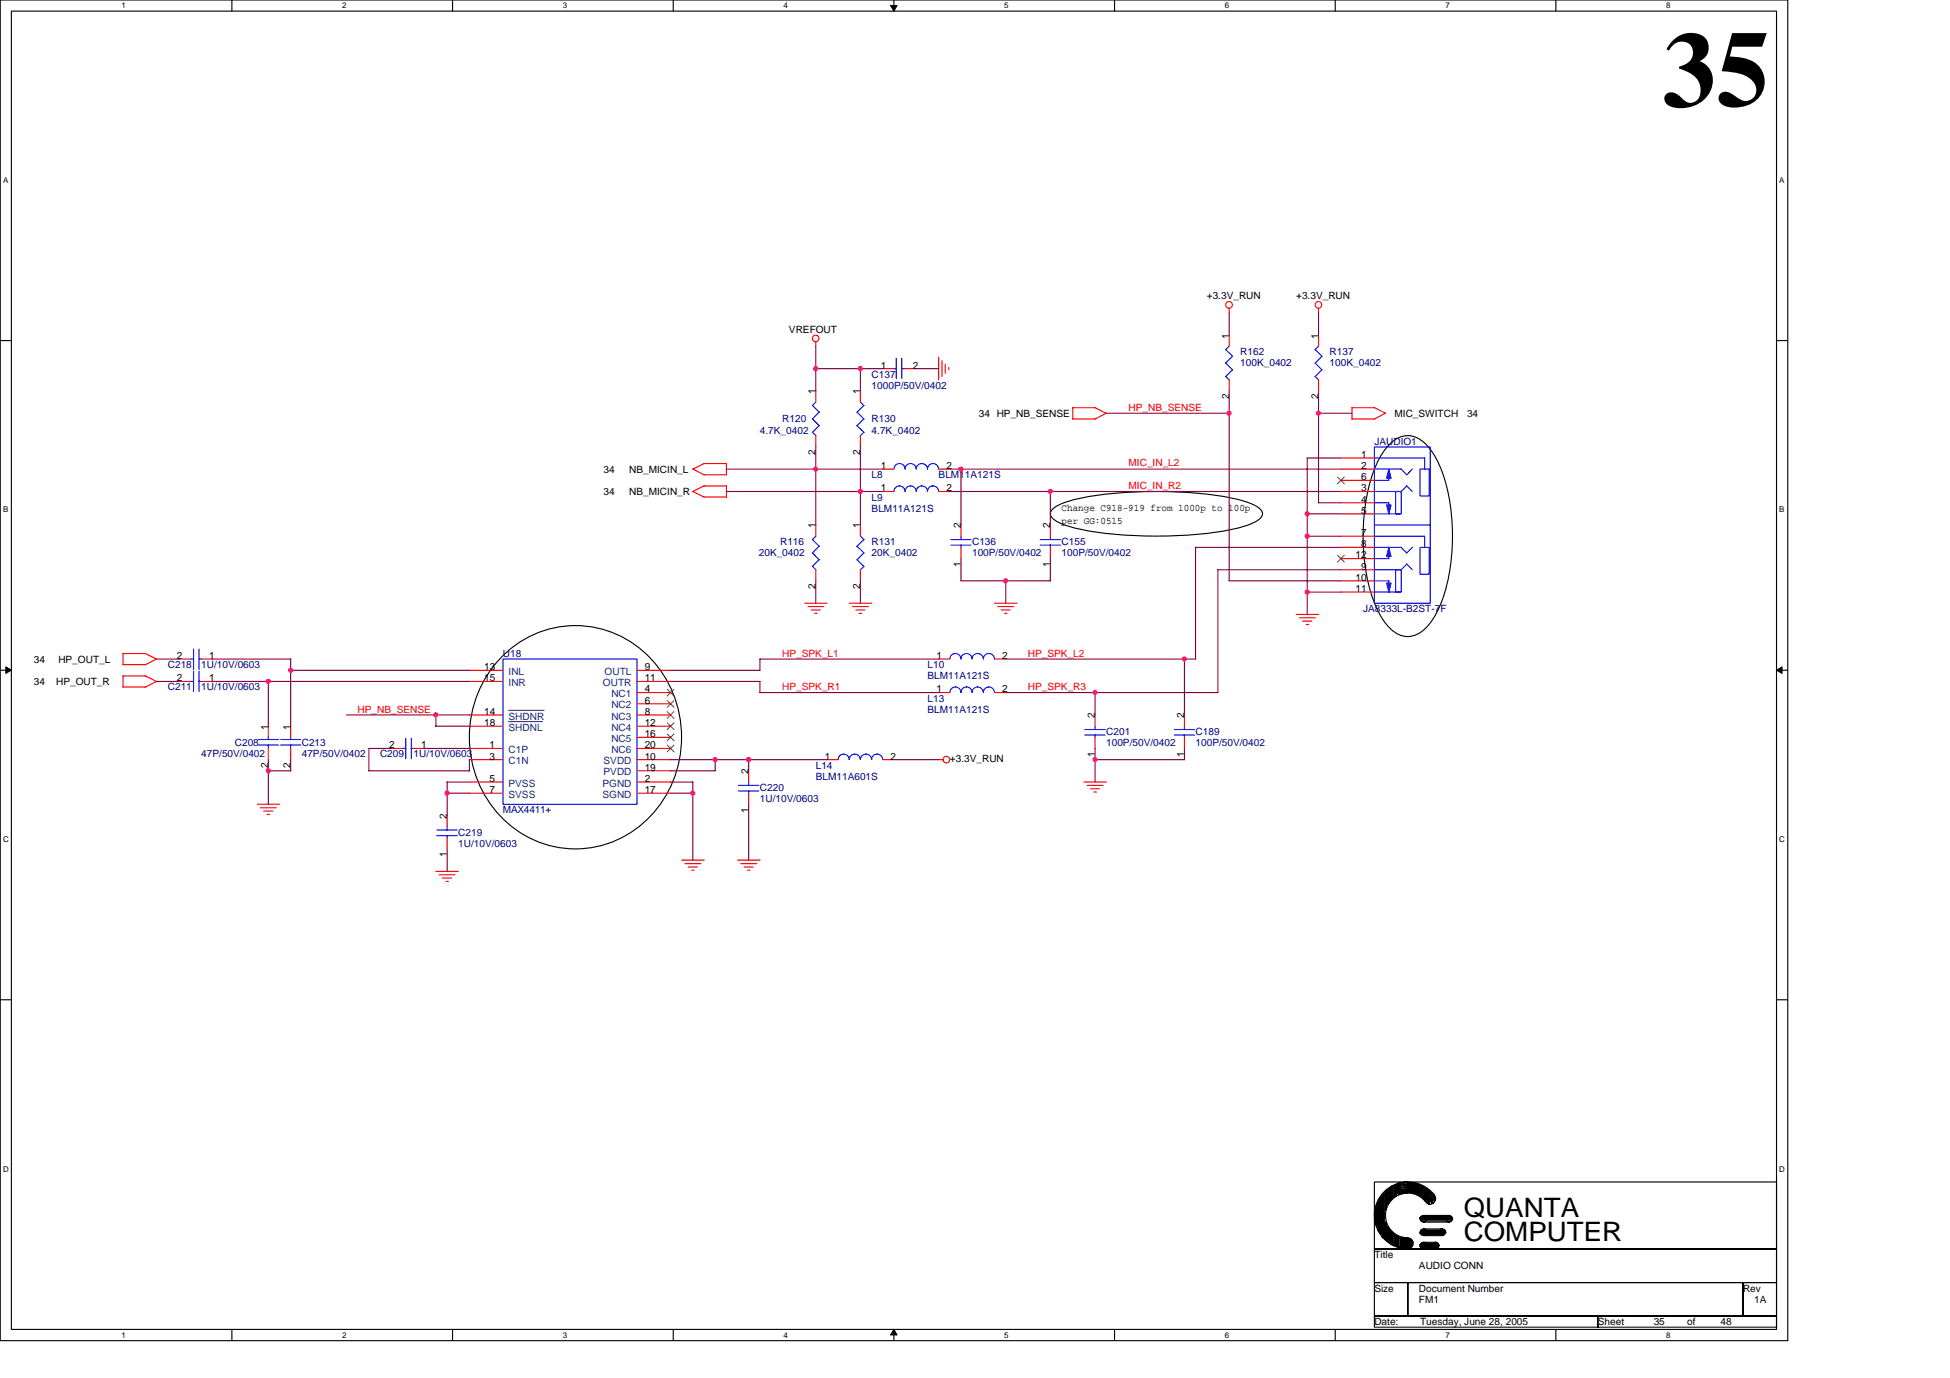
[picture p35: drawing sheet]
<svg xmlns="http://www.w3.org/2000/svg" width="297mm" height="210mm" viewBox="0 0 297 210" stroke-linecap="round" stroke-linejoin="round" font-family="sans-serif">
<defs><g id="words">
<text font-size="16.3" x="253.3" y="16.3">35</text>
<g font-size="4.1">
<text x="223" y="185.4">QUANTA</text>
<text x="223" y="189">COMPUTER</text>
</g>
<g font-size="1.5">
<text x="183.8" y="45.6">+3.3V_RUN</text>
<text x="197.4" y="45.6">+3.3V_RUN</text>
<text x="120.2" y="50.7">VREFOUT</text>
<text x="187.2" y="51.6" transform="rotate(-90 187.2 51.6)">1</text>
<text x="200.8" y="51.6" transform="rotate(-90 200.8 51.6)">1</text>
<text x="134.2" y="56.1">1</text>
<text x="139.1" y="56.1">2</text>
<text x="124.2" y="60.1" transform="rotate(-90 124.2 60.1)">1</text>
<text x="131" y="60.1" transform="rotate(-90 131 60.1)">1</text>
<text x="149.1" y="63.5">34 HP_NB_SENSE</text>
<text x="187.2" y="60.8" transform="rotate(-90 187.2 60.8)">2</text>
<text x="200.8" y="60.8" transform="rotate(-90 200.8 60.8)">2</text>
<text x="212.4" y="63.5">MIC_SWITCH</text>
<text x="223.5" y="63.5">34</text>
<text x="91.9" y="72">34</text>
<text x="95.8" y="72">NB_MICIN_L</text>
<text x="124.2" y="69.3" transform="rotate(-90 124.2 69.3)">2</text>
<text x="131" y="69.3" transform="rotate(-90 131 69.3)">2</text>
<text x="134.2" y="71.4">1</text>
<text x="144.2" y="71.4">2</text>
<text x="207.3" y="69.7">1</text>
<text x="207.3" y="71.4">2</text>
<text x="91.9" y="75.4">34</text>
<text x="95.8" y="75.4">NB_MICIN_R</text>
<text x="134.2" y="74.8">1</text>
<text x="144.2" y="74.8">2</text>
<text x="161.7" y="77.8">Change C918-919 from 1000p to 100p</text>
<text x="207.3" y="76.6">4</text>
<text x="207.3" y="74.8">3</text>
<text x="207.3" y="73.2">6</text>
<text x="124.2" y="80.5" transform="rotate(-90 124.2 80.5)">1</text>
<text x="131" y="80.5" transform="rotate(-90 131 80.5)">1</text>
<text x="146.4" y="80.5" transform="rotate(-90 146.4 80.5)">2</text>
<text x="160" y="80.5" transform="rotate(-90 160 80.5)">2</text>
<text x="161.7" y="79.9">per GG:0515</text>
<text x="207.3" y="78.3">5</text>
<text x="207.3" y="81.7">7</text>
<text x="207.3" y="83.4">8</text>
<text x="124.2" y="89.7" transform="rotate(-90 124.2 89.7)">2</text>
<text x="131" y="89.7" transform="rotate(-90 131 89.7)">2</text>
<text x="146.4" y="86.3" transform="rotate(-90 146.4 86.3)">1</text>
<text x="160" y="86.3" transform="rotate(-90 160 86.3)">1</text>
<text x="206.5" y="85.1">12</text>
<text x="206.5" y="88.5">10</text>
<text x="207.3" y="86.8">9</text>
<text x="206.5" y="90.2">11</text>
<text x="5.1" y="100.9">34</text>
<text x="8.9" y="100.9">HP_OUT_L</text>
<text x="26.9" y="100.4">2</text>
<text x="31.9" y="100.4">1</text>
<text x="142.7" y="100.4">1</text>
<text x="152.7" y="100.4">2</text>
<text x="5.1" y="104.3">34</text>
<text x="8.5" y="104.3">HP_OUT_R</text>
<text x="26.9" y="103.8">2</text>
<text x="31.9" y="103.8">1</text>
<text x="73.7" y="103.8">15</text>
<text x="73.7" y="102.1">13</text>
<text x="98.2" y="107.2">6</text>
<text x="98.2" y="103.8">11</text>
<text x="98.2" y="102.1">9</text>
<text x="98.2" y="105.5">4</text>
<text x="142.7" y="105.5">1</text>
<text x="152.7" y="105.5">2</text>
<text x="40.8" y="111.1" transform="rotate(-90 40.8 111.1)">1</text>
<text x="44.3" y="111.1" transform="rotate(-90 44.3 111.1)">1</text>
<text x="59.3" y="114">2</text>
<text x="64.2" y="114">1</text>
<text x="73.7" y="110.6">18</text>
<text x="73.7" y="108.9">14</text>
<text x="74.6" y="114">1</text>
<text x="98.2" y="110.6">12</text>
<text x="98.2" y="108.9">8</text>
<text x="98.2" y="112.3">16</text>
<text x="98.2" y="114">20</text>
<text x="166.8" y="109.4" transform="rotate(-90 166.8 109.4)">2</text>
<text x="180.4" y="109.4" transform="rotate(-90 180.4 109.4)">2</text>
<text x="40.8" y="117" transform="rotate(-90 40.8 117)">2</text>
<text x="44.3" y="117" transform="rotate(-90 44.3 117)">2</text>
<text x="74.6" y="119.1">5</text>
<text x="74.6" y="115.7">3</text>
<text x="98.2" y="119.1">2</text>
<text x="98.2" y="115.7">10</text>
<text x="98.2" y="117.4">19</text>
<text x="114" y="117.9" transform="rotate(-90 114 117.9)">2</text>
<text x="125.6" y="115.7">1</text>
<text x="135.7" y="115.7">2</text>
<text x="144.7" y="116.1">+3.3V_RUN</text>
<text x="166.8" y="115.3" transform="rotate(-90 166.8 115.3)">1</text>
<text x="180.4" y="115.3" transform="rotate(-90 180.4 115.3)">1</text>
<text x="68.1" y="124.7" transform="rotate(-90 68.1 124.7)">2</text>
<text x="74.6" y="120.8">7</text>
<text x="98.2" y="120.8">17</text>
<text x="114" y="123.8" transform="rotate(-90 114 123.8)">1</text>
<text x="68.1" y="130.6" transform="rotate(-90 68.1 130.6)">1</text>
<text x="209.4" y="191.6">Title</text>
<text x="209.4" y="196.7">Size</text>
<text x="216.2" y="196.7">Document Number</text>
<text x="216.2" y="193.3">AUDIO CONN</text>
<text x="265.5" y="196.7">Rev</text>
<text x="209.4" y="201.8">Date:</text>
<text x="216.2" y="198.4">FM1</text>
<text x="216.3" y="201.8">Tuesday, June 28, 2005</text>
<text x="243.4" y="201.8">Sheet</text>
<text x="251.9" y="201.8">35</text>
<text x="257" y="201.8">of</text>
<text x="262.1" y="201.8">48</text>
<text x="267.2" y="198.4">1A</text>
</g>
<g font-size="1.5" fill="#000080">
<text x="132.8" y="57.5">C137</text>
<text x="132.8" y="59.2">1000P/50V/0402</text>
<text x="188.9" y="54.1">R162</text>
<text x="188.9" y="55.8">100K_0402</text>
<text x="202.5" y="54.1">R137</text>
<text x="202.5" y="55.8">100K_0402</text>
<text x="119.2" y="64.3">R120</text>
<text x="132.8" y="64.3">R130</text>
<text x="115.8" y="66">4.7K_0402</text>
<text x="132.8" y="66">4.7K_0402</text>
<text x="209.4" y="67.7">JAUDIO1</text>
<text x="132.8" y="72.8">L8</text>
<text x="132.8" y="76.2">L9</text>
<text x="132.8" y="78">BLM11A121S</text>
<text x="143" y="72.8">BLM11A121S</text>
<text x="118.8" y="83.1">R116</text>
<text x="132.8" y="83.1">R131</text>
<text x="148.1" y="83.1">C136</text>
<text x="161.7" y="83.1">C155</text>
<text x="115.6" y="84.8">20K_0402</text>
<text x="132.8" y="84.8">20K_0402</text>
<text x="148.1" y="84.8">100P/50V/0402</text>
<text x="161.7" y="84.8">100P/50V/0402</text>
<text x="207.6" y="93.3">JA8333L-B2ST-7F</text>
<text x="25.6" y="101.8">C218</text>
<text x="30.7" y="101.8">1U/10V/0603</text>
<text x="76.6" y="100.1">U18</text>
<text x="141.3" y="101.8">L10</text>
<text x="25.6" y="105.2">C211</text>
<text x="30.7" y="105.2">1U/10V/0603</text>
<text x="141.3" y="106.9">L13</text>
<text x="141.3" y="103.5">BLM11A121S</text>
<text x="35.8" y="113.7">C208</text>
<text x="46" y="113.7">C213</text>
<text x="141.3" y="108.6">BLM11A121S</text>
<text x="168.5" y="112">C201</text>
<text x="168.5" y="113.7">100P/50V/0402</text>
<text x="182.1" y="112">C189</text>
<text x="182.1" y="113.7">100P/50V/0402</text>
<text x="30.7" y="115.4">47P/50V/0402</text>
<text x="46" y="115.4">47P/50V/0402</text>
<text x="57.9" y="115.4">C209</text>
<text x="63" y="115.4">1U/10V/0603</text>
<text x="124.3" y="117.1">L14</text>
<text x="124.3" y="118.8">BLM11A601S</text>
<text x="76.6" y="123.9">MAX4411+</text>
<text x="115.8" y="120.5">C220</text>
<text x="115.8" y="122.2">1U/10V/0603</text>
<text x="69.8" y="127.3">C219</text>
<text x="69.8" y="129">1U/10V/0603</text>
</g>
<g font-size="1.5" fill="#f00">
<text x="171.9" y="62.6">HP_NB_SENSE</text>
<text x="171.9" y="71">MIC_IN_L2</text>
<text x="171.9" y="74.5">MIC_IN_R2</text>
<text x="119.2" y="100.1">HP_SPK_L1</text>
<text x="156.6" y="100.1">HP_SPK_L2</text>
<text x="119.2" y="105.2">HP_SPK_R1</text>
<text x="156.6" y="105.2">HP_SPK_R3</text>
<text x="54.5" y="108.6">HP_NB_SENSE</text>
</g>
<g font-size="1.5" fill="#004080">
<text x="77.5" y="104.5">INR</text>
<text x="77.5" y="102.8">INL</text>
<text x="91.8" y="104.5">OUTR</text>
<text x="92.1" y="102.8">OUTL</text>
<text x="93.1" y="107.9">NC2</text>
<text x="93.1" y="106.2">NC1</text>
<text x="77.5" y="109.6">SHDNR</text>
<text x="77.5" y="111.3">SHDNL</text>
<text x="93.1" y="111.3">NC4</text>
<text x="93.1" y="109.6">NC3</text>
<text x="93.1" y="113">NC5</text>
<text x="77.5" y="119.8">PVSS</text>
<text x="77.5" y="114.7">C1P</text>
<text x="77.5" y="116.4">C1N</text>
<text x="91.8" y="119.8">PGND</text>
<text x="91.9" y="116.4">SVDD</text>
<text x="91.9" y="118.1">PVDD</text>
<text x="93.1" y="114.7">NC6</text>
<text x="77.5" y="121.5">SVSS</text>
<text x="91.8" y="121.5">SGND</text>
</g>
<g font-size="1.2">
<text x="18.5" y="1.2">1</text>
<text x="52.1" y="1.2">2</text>
<text x="85.7" y="1.2">3</text>
<text x="119.3" y="1.2">4</text>
<text x="152.9" y="1.2">5</text>
<text x="186.6" y="1.2">6</text>
<text x="220.2" y="1.2">7</text>
<text x="253.8" y="1.2">8</text>
<text x=".5" y="27.9">A</text>
<text x="271" y="27.9">A</text>
<text x=".5" y="78">B</text>
<text x="271" y="78">B</text>
<text x=".5" y="128.2">C</text>
<text x="271" y="128.2">C</text>
<text x=".5" y="178.5">D</text>
<text x="271" y="178.5">D</text>
<text x="18.5" y="203.8">1</text>
<text x="52.1" y="203.8">2</text>
<text x="85.7" y="203.8">3</text>
<text x="119.3" y="203.8">4</text>
<text x="152.9" y="203.8">5</text>
<text x="186.6" y="203.8">6</text>
<text x="220.2" y="203.8">7</text>
<text x="253.8" y="203.8">8</text>
</g>
</g></defs>
<path d="M0 0h272.3v204.2h-272.3zM1.7 1.7h268.9v200.8h-268.9z" fill="none" stroke="#000" stroke-width=".17"/>
<g fill="#fff">
<path d="M18.5 .2h.7v1.3h-.7z"/>
<path d="M18.5 202.7h.7v1.3h-.7z"/>
</g>
<path d="M35.3 0v1.7M35.3 202.5v1.7" fill="none" stroke="#000" stroke-width=".17"/>
<g fill="#fff">
<path d="M52.1 .2h.7v1.3h-.7z"/>
<path d="M52.1 202.7h.7v1.3h-.7z"/>
</g>
<path d="M68.9 0v1.7M68.9 202.5v1.7" fill="none" stroke="#000" stroke-width=".17"/>
<g fill="#fff">
<path d="M85.7 .2h.7v1.3h-.7z"/>
<path d="M85.7 202.7h.7v1.3h-.7z"/>
</g>
<path d="M102.5 0v1.7M102.5 202.5v1.7" fill="none" stroke="#000" stroke-width=".17"/>
<g fill="#fff">
<path d="M119.3 .2h.7v1.3h-.7z"/>
<path d="M119.3 202.7h.7v1.3h-.7z"/>
</g>
<path d="M136.2 0v1.7M136.2 202.5v1.7" fill="none" stroke="#000" stroke-width=".17"/>
<path d="M135.7 .8h.9l-.4 .9zM136.2 202.5l.4 .8h-.9z" fill="#000" stroke="#000" stroke-width=".15"/>
<g fill="#fff">
<path d="M152.9 .2h.7v1.3h-.7z"/>
<path d="M152.9 202.7h.7v1.3h-.7z"/>
</g>
<path d="M169.8 0v1.7M169.8 202.5v1.7" fill="none" stroke="#000" stroke-width=".17"/>
<g fill="#fff">
<path d="M186.6 .2h.6v1.3h-.6z"/>
<path d="M186.6 202.7h.6v1.3h-.6z"/>
</g>
<path d="M203.4 0v1.7M203.4 202.5v1.7" fill="none" stroke="#000" stroke-width=".17"/>
<g fill="#fff">
<path d="M220.2 .2h.6v1.3h-.6z"/>
<path d="M220.2 202.7h.6v1.3h-.6z"/>
</g>
<path d="M237 0v1.7M237 202.5v1.7" fill="none" stroke="#000" stroke-width=".17"/>
<g fill="#fff">
<path d="M253.8 .2h.6v1.3h-.6z"/>
<path d="M253.8 202.7h.6v1.3h-.6z"/>
<path d="M.5 26.8h.7v1.3h-.7z"/>
<path d="M271 26.8h.8v1.3h-.8z"/>
<path d="M.5 77h.7v1.3h-.7z"/>
<path d="M271 77h.8v1.3h-.8z"/>
</g>
<path d="M0 51.9h1.7M270.6 51.9h1.7" fill="none" stroke="#000" stroke-width=".17"/>
<g fill="#fff">
<path d="M.5 127.2h.8v1.3h-.8z"/>
<path d="M271 127.2h.9v1.3h-.9z"/>
</g>
<path d="M0 102.1h1.7M270.6 102.1h1.7" fill="none" stroke="#000" stroke-width=".17"/>
<path d="M.9 101.6l.8 .5-.8 .5zM270.6 102.1l.9-.5v1z" fill="#000" stroke="#000" stroke-width=".15"/>
<g fill="#fff">
<path d="M.5 177.4h.8v1.3h-.8z"/>
<path d="M271 177.4h.9v1.3h-.9z"/>
</g>
<g fill="none" stroke="#000" stroke-width=".17">
<path d="M160.5 77.4a15.1 15.1 0 0 1 6.4-1.9 66.7 66.7 0 0 1 21.3 .5 9.5 9.5 0 0 1 3.6 1.4 .96 .96 0 0 1 0 1.7 15.1 15.1 0 0 1-6.4 2 65.9 65.9 0 0 1-21.3-.6 9.4 9.4 0 0 1-3.6-1.4 .96 .96 0 0 1 0-1.7zM211.4 67.9a3.7 3.7 0 0 1 6 0 16.6 16.6 0 0 1 3.5 8.6 30.3 30.3 0 0 1-1.6 16 7.1 7.1 0 0 1-4.1 4.4 3.7 3.7 0 0 1-3.8-1.5 16.6 16.6 0 0 1-3.4-8.6 30.4 30.4 0 0 1 1.6-16l1.2-2.1zM76.8 99.7a15.8 15.8 0 0 1 25.3 4.9 17.4 17.4 0 0 1-8.5 23.5 15.9 15.9 0 0 1-21-9.5 17.7 17.7 0 0 1 4.2-18.9zM0 152.3h1.7M270.6 152.3h1.7M209.4 180h61.2v10.2h-61.2zM209.4 190.2h61.2v5.2h-61.2zM209.4 195.4h5.1v5.1h-5.1zM209.5 184v2.4l.2 .5M209.7 186.9v-3.5l.2-.3v4.3M209.9 187.4l.2 .2M210 182.8v4.7"/>
<path d="M210.2 182.4v5.5M210.2 187.9l.2 .2M210.2 182.4l-.2 .4M210.4 182.2v5.8M210.4 182.2l.2-.1-.1 6.5M210.7 181.9l.2-.2v7h.2M210.7 181.9v6.7M211 181.4v2.9l.2-.5M211.2 186.5v2.4M211.2 186.5l-.2-.4v2.6M211.4 186.8v2.3l-.2-.2M211.4 186.9l.2 .3"/>
<path d="M211.4 181.2v2.3M211.4 181.2l-.2 .2v2.4M211.6 189.2l.1 .2M211.6 187.2v2.1M211.6 183.3l-.2 .2M211.7 180.9v2.1M211.7 180.9l-.1 .2v2.2M211.9 187.5v2.1h.2v-1.9M211.9 180.7v2.1M211.9 180.7h.2v1.9M211.9 187.6l-.2-.3v2.1M211.9 182.8l-.2 .1"/>
<path d="M212.1 187.7l.2 .2M212.2 189.7h.2M212.2 180.7v1.7M212.2 187.9v1.9M212.3 182.4l-.2 .2M212.4 188v1.7M212.4 188l.2 .2M212.4 180.5l-.2 .2M212.6 188.2v1.6M212.6 189.7l.2 .2M212.8 180.4v1.7M212.8 180.4l-.2 .1v1.6l-.2 .2v-1.7"/>
<path d="M212.9 188.4v1.5h.2v-1.5M212.9 180.4v1.3l.2 .2v-1.7l-.2 .2M213 188.4l-.2-.2v1.7M213.1 181.5l1.3-.3a3.9 3.9 0 0 1 3.4 1.9M213.1 181.3l1.3-.2a4.1 4.1 0 0 1 3.7 2.2M213.1 181.1l1.3-.2a4.3 4.3 0 0 1 3.9 2.4M213.1 180.9l1.3-.2a4.4 4.4 0 0 1 3.9 2.3M213.1 180.7l1.3-.1a4.6 4.6 0 0 1 4.1 2.3M213.1 180.4l1.3-.2a4.9 4.9 0 0 1 4.3 2.4M213.1 188.6h.2M213.1 181.8l1.3-.2a3.6 3.6 0 0 1 3.2 1.9M213.1 181.6l1.3-.2a3.7 3.7 0 0 1 3.4 2.1"/>
<path d="M213.3 180.5l1.1-.1a4.8 4.8 0 0 1 4.2 2.4M213.3 188.6v1.3h.2l-.1-1.4 .2 .1M213.3 180.4v1.3M213.6 190.1h-.3l.5-1.6v1.6M213.6 188.6v1.5M214 189.9l-.2 .2M214.1 190.1h.2M214.1 188.9v1.2M214.1 188.9l-.2-.4v1.4M214.3 188.7h.2M214.3 188.7v1.4M214.4 180l-1.5 .3"/>
<path d="M214.4 181.7l-1.2 .2M214.5 195.4h51v5.1h-51zM214.5 188.7v1.4M214.6 188.7v1.4h-.1M214.6 188.7h.2M214.8 188.7v1.4M215 189.9l-.2 .2M215.1 189.1v.7M215.2 189.1l-.2-.2v1M216.3 185.7h5M216.3 187.7h4M216.3 189.7h2.9l-.2 .2h-2.7l.4 .2"/>
<path d="M216.5 185.8h4.6M216.5 185.3h4.6M216.5 185.8l.2 .2M216.5 187.4h3.6v.2l-3.6-.1M216.5 187.5l-.2 .2M216.5 189.4h2.6M216.7 186h4.4M216.7 190.1h2.4M216.8 189.2h1.9M216.8 190.2h1.9M216.8 188.2h2.9M216.8 187.2h2.9"/>
<path d="M216.8 186.2h4M216.8 185.1h4M217.1 183a3.3 3.3 0 0 0-2.7-1.3 3.4 3.4 0 0 0-3.4 3.4 3.4 3.4 0 0 0 3.4 3.5M218.4 181.9a5.1 5.1 0 0 0-4-1.9 5.1 5.1 0 0 0-5 5.1 5.1 5.1 0 0 0 5 5.1M219.1 189.4v.2h-2.8v.2M220.1 187.9h-3.8l.4 .2 3.2-.1M220.2 187.7l-.2 .2M221.1 185.3v.2h-4.8v.2M221.3 185.7l-.2 .1M265.5 195.4h5.1v5.1h-5.1zM209.4 200.5h34v1.7h-34zM243.4 200.5h27.2v1.7h-27.2z"/>
<circle cx="214.4" cy="189.4" r=".84"/>
<circle cx="216.8" cy="187.7" r=".51"/>
<circle cx="216.8" cy="185.6" r=".51"/>
<circle cx="216.8" cy="189.7" r=".51"/>
<circle cx="217.8" cy="182.6" r=".84"/>
<circle cx="218.7" cy="189.7" r=".5"/>
<circle cx="219.7" cy="187.7" r=".5"/>
<circle cx="220.7" cy="185.6" r=".51"/>
</g>
<g fill="none" stroke="#f00" stroke-width=".17">
<path d="M124.3 52.1v.7M124.3 59.6v1.7M131.1 59.6v1.7M134.5 56.2h1.7M137.9 56.2h1.7M143 54.4v3.4M143.5 54.9v2.4M144 55.5v1.4M144.5 56v.3M187.2 47v.7M187.2 51.1v1.6M187.2 57.8v1.8"/>
<path d="M200.8 47v.7M200.8 51.1v1.6M200.8 57.8v1.8M105.5 74.8l1.7 .9h3.5M107.2 70.6h3.5v1.7M107.2 74h3.5v1.7M107.3 70.6l-1.8 .9 1.7 .8h3.5M107.3 74l-1.8 .9M124.3 66.4v1.7M124.3 80v1.7M131.1 66.4v1.7M131.1 80v1.7"/>
<path d="M134.5 71.5h1.7M134.5 74.9h1.7M143 71.5h1.7M143 74.9h1.7M146.4 80v1.7M160 80v1.7M163.4 62.1h3.4M163.4 62.1v1.7M166.8 62.1l1.7 .9M168.5 62.9l-1.7 .9h-3.4M204.3 69.8h5.1M204.3 76.6h5.1"/>
<path d="M204.3 71.5h5.1M204.3 74.9h5.1M204.3 73.2h5.1M204.3 78.3h5.1M205.9 62.1h3.5M205.9 62.1v1.7h3.5l1.7-.9M209.3 62.1l1.7 .8M18.8 99.5v1.7h3.4M18.8 99.5h3.4l1.7 .9M122.6 91.9h3.4M123.1 92.4h2.4M123.6 92.9h1.3"/>
<path d="M124.1 93.4h.4M124.3 86.8v1.7M129.4 91.9h3.4M129.9 92.4h2.4M130.4 92.9h1.4M130.9 93.4h.4M131.1 86.8v1.7M146.4 83.4v1.7M151.5 91.9h3.4M152 92.4h2.4M152.5 92.9h1.4M153 93.4h.4"/>
<path d="M160 83.4v1.7M197.4 93.6h3.5M197.9 94.1h2.5M198.4 94.6h1.4M199 95.1h.3M204.3 81.7h5.1M204.3 83.4h5.1M204.3 85.1h5.1M204.3 86.8h5.1M204.3 88.5h5.1M204.3 90.2h5.1M18.8 103h3.4l1.7 .8"/>
<path d="M18.8 102.9l-.1 1.7h3.5M23.9 103.8l-1.8 .9M23.9 100.4l-1.8 .9M27.3 100.4h1.7M27.3 103.8h1.7M30.7 100.4h1.7M30.7 103.8h1.7M40.9 110.6v1.7M40.9 114v1.7M44.3 110.6v1.7M44.3 114v1.7M59.6 114h1.7"/>
<path d="M63 114h1.7M71.5 115.7h5.1M71.5 119.1h5.1M71.5 114h5.1M71.5 103.8h5.1M71.5 110.6h5.1M71.5 102.1h5.1M71.5 108.9h5.1M97 115.7h5.1M97 119.1h5.1M97 114h5.1M97 105.5h5.1"/>
<path d="M97 103.8h5.1M97 110.6h5.1M97 102.1h5.1M97 107.2h5.1M97 108.9h5.1M97 112.3h5.1M97 117.4h5.1M114 117.4v1.7M126 115.7h1.7M134.5 115.7h1.7M143 115.7h.7M143 105.5h1.7"/>
<path d="M143 100.4h1.7M151.5 105.5h1.7M151.5 100.4h1.7M165.1 119.1h3.4M165.6 119.6h2.4M166.8 108.9v1.7M166.8 112.3v1.7M180.4 108.9v1.7M180.4 112.3v1.7M39.2 122.5h3.4M39.7 123h2.4M40.2 123.5h1.3"/>
<path d="M40.7 124.1h.4M66.4 132.7h3.4M66.9 133.2h2.4M67.4 133.8h1.4M67.9 134.3h.4M68.1 124.2v1.7M68.1 127.6v1.7M71.5 120.8h5.1M97 120.8h5.1M103.8 131h3.5M104.3 131.6h2.5M104.8 132.1h1.4"/>
<path d="M105.4 132.6h.3M112.3 131h3.5M112.9 131.6h2.4M113.3 132.1h1.4M113.9 132.6h.3M114 120.8v1.7M166.1 120.1h1.4M166.6 120.6h.4"/>
<circle cx="124.3" cy="51.5" r=".5"/>
<circle cx="187.2" cy="46.4" r=".51"/>
<circle cx="200.8" cy="46.4" r=".51"/>
<circle cx="144.2" cy="115.7" r=".51"/>
</g>
<g fill="none" stroke="#00f" stroke-width=".17">
<path d="M136.2 56.2h.3M136.5 54.6v3.1M137.3 56.2h.6M137.4 54.6v3.1M186.7 53.3l1.1 1M186.7 55.3l1.1 1M186.7 57.3l.6 .6M187.2 52.7l-.5 .6M187.7 54.3l-1 1M187.7 56.3l-1 1.1M200.3 53.3l1.1 1M200.3 55.3l1.1 1"/>
<path d="M200.3 57.3l.6 .6M200.8 52.7l-.5 .6M201.4 54.3l-1.1 1M201.4 56.3l-1.1 1.1M123.8 61.8l1 1M123.8 63.8l1 1.1M123.8 65.8l.5 .6M124.3 61.3l-.6 .5M124.8 62.8l-1.1 1M124.8 64.8l-1.1 1.1M130.6 64.8l1 1.1M131.1 61.3l.5 .5"/>
<path d="M131.6 61.8l-1.1 1 1.1 1M131.6 63.8l-1.1 1.1M131.6 65.8l-.6 .6M136.2 71.4a.85 .85 0 0 1 .8-.8 .85 .85 0 0 1 .9 .8 .85 .85 0 0 1 .8-.8 .85 .85 0 0 1 .9 .8 .86 .86 0 0 1 .8-.8 .86 .86 0 0 1 .9 .8 .85 .85 0 0 1 .8-.8 .85 .85 0 0 1 .9 .8M136.2 74.8a.85 .85 0 0 1 .8-.8 .85 .85 0 0 1 .9 .8 .85 .85 0 0 1 .8-.8 .85 .85 0 0 1 .9 .8 .86 .86 0 0 1 .8-.8 .86 .86 0 0 1 .9 .8 .85 .85 0 0 1 .8-.8 .85 .85 0 0 1 .9 .8M209.3 76.6h2.3M209.3 71.5h4.1M209.3 74.9h4.1M209.3 80h8.6M209.4 68.1h8.5v23.8h-8.5zM209.4 69.8h7.6v1.7M209.4 78.3h3.9"/>
<path d="M211.6 71.4v1.8h-2.3M211.6 76.6v1.7M212.6 74.9h.8v3.4h-.8zM213.4 71.4l.9 .9 .9-.9M214.3 74l.8 .9M214.3 74l-.9 .9M216.3 71.5h1.4v4h-1.4zM29.5 98.9v3.1M30.3 98.9v3.1M123.8 82.2l1 1M123.8 84.2l1 1.1M123.8 86.3l.5 .5"/>
<path d="M124.3 81.7l-.6 .5M124.8 83.2l-1.1 1M124.8 85.3l-1.1 1M131.1 81.7l.5 .5M131.6 82.2l-1.1 1 1.1 1M131.6 84.2l-1.1 1.1 1.1 1M131.6 86.3l-.6 .5M144.8 82.2h3.1M144.8 83h3.1M146.4 81.7v.5M146.4 83v.4M158.5 82.2h3"/>
<path d="M158.5 83h3M160 81.7v.5M160 83v.4M209.3 88.5h2.3v1.7M209.3 86.8h4.1M209.3 83.4h4.1M209.4 81.7h7.6v1.7M209.4 90.2h3.9M211.6 83.4v1.7h-2.3M212.6 86.8h.8v3.4h-.8zM213.4 83.4l.9 .8 .9-.8M214.3 85.9l.8 .9"/>
<path d="M214.3 85.9l-.9 .9M216.3 83.4h1.4v4.1h-1.4zM29 100.4h.5M29 103.8h.5M29.5 102.3v3M30.3 100.4h.4M30.3 103.8h.4M30.3 102.3v3M39.3 113.5h3.1M39.3 112.6h3.1M40.9 112.3v.4M40.9 113.5v.5"/>
<path d="M42.8 113.5h3M42.8 112.6h3M44.3 112.3v.4M44.3 113.5v.5M61.3 114h.5M61.8 112.5v3.1M62.6 114h.4M62.7 112.5v3.1M76.6 100.4h20.4v22.1h-20.4zM112.5 119.6h3.1M114 119.1v.6M127.7 115.7a.85 .85 0 0 1 .8-.8 .85 .85 0 0 1 .9 .8 .85 .85 0 0 1 .8-.8 .85 .85 0 0 1 .9 .8 .86 .86 0 0 1 .8-.8 .86 .86 0 0 1 .9 .8 .85 .85 0 0 1 .8-.8 .85 .85 0 0 1 .9 .8"/>
<path d="M144.7 105.5a.85 .85 0 0 1 .8-.9 .85 .85 0 0 1 .9 .9 .85 .85 0 0 1 .8-.9 .85 .85 0 0 1 .9 .9 .86 .86 0 0 1 .8-.9 .86 .86 0 0 1 .9 .9 .85 .85 0 0 1 .8-.9 .85 .85 0 0 1 .9 .9M144.7 100.4a.85 .85 0 0 1 .8-.9 .85 .85 0 0 1 .9 .9 .85 .85 0 0 1 .8-.9 .85 .85 0 0 1 .9 .9 .86 .86 0 0 1 .8-.9 .86 .86 0 0 1 .9 .9 .85 .85 0 0 1 .8-.9 .85 .85 0 0 1 .9 .9M165.2 111.1h3.1M165.2 112h3.1M166.8 110.6v.5M166.8 112v.3M178.9 111.1h3M178.9 112h3M180.4 110.6v.5M180.4 112v.3M66.5 126.4h3.1M66.5 127.3h3.1"/>
<path d="M68.1 125.9v.5M68.1 127.3v.3M112.5 120.5h3.1M114 120.5v.3"/>
</g>
<g fill="#00f" stroke="#00f" stroke-width=".17">
<path d="M211.6 71.5l.3 1.3h-.7z" fill-rule="evenodd"/>
<path d="M211.2 76.9h.7l-.3 1.4z" fill-rule="evenodd"/>
<path d="M211.2 88.8h.7l-.3 1.4z" fill-rule="evenodd"/>
<path d="M211.6 83.4l.3 1.4h-.7z" fill-rule="evenodd"/>
</g>
<g fill="none" stroke="#804000" stroke-width=".15">
<path d="M203.7 72.7l1.1 1M204.8 72.7l-1.1 1M203.7 84.6l1.1 1M204.8 84.6l-1.1 1M101.6 106.7l1.1 1M101.6 110.1l1.1 1M101.6 108.4l1.1 1M101.6 105l1.1 1M101.6 111.8l1.1 1M101.6 113.5l1.1 1M102.7 106.7l-1.1 1M102.7 110.1l-1.1 1"/>
<path d="M102.7 108.4l-1.1 1M102.7 105l-1.1 1M102.7 111.8l-1.1 1M102.7 113.5l-1.1 1"/>
</g>
<path d="M77.5 109.9h5.1M77.5 108.2h5.4" fill="none" stroke="#004080" stroke-width=".15"/>
<g fill="none" stroke="#800040" stroke-width=".17">
<path d="M124.3 52.7v6.9M124.3 56.2h10.2M131.1 56.1v3.5M139.5 56.2h3.5M187.2 47.6v3.5M187.2 59.5v29M200.8 47.6v3.5M200.8 59.6v17M110.6 71.5h23.9M110.6 74.9h23.9M124.3 68.1v11.9M131.1 68.1v11.9"/>
<path d="M144.7 71.5h59.6M144.7 74.9h59.6M146.4 71.5v8.5M160 74.9v5.1M168.5 62.9h18.7M199.1 78.3h5.2M199.1 69.8h5.2M199.1 69.7v23.9M200.8 62.9h5.1M200.8 76.6h3.5M124.3 88.5v3.4M131.1 88.5v3.4"/>
<path d="M146.4 85.1v3.4M146.4 88.5h13.6M153.2 88.5v3.4M160 85.1v3.4M185.5 86.8h18.8M185.5 86.8v18.7h-32.3M187.2 88.5h17.1M199.1 81.7h5.2M199.1 90.2h5.2M204.3 83.4h-22.2v17M23.9 100.4h3.4M23.9 103.8h3.4"/>
<path d="M32.4 100.4h11.9v10.2M32.4 103.8h39.1M40.9 117.4h3.4M40.9 103.8v6.8M40.9 115.7v6.8M44.3 102.1h27.2M44.3 115.7v1.7M52.8 108.9h18.7M56.2 117.4h15.3M59.6 114h-3.4v3.4M64.7 114h6.8M66.4 110.6h5.1"/>
<path d="M66.4 108.9v1.7M68.1 119.1h3.4M68.1 119.1v5.1M71.5 115.7v1.7M102.1 119.1h3.4v11.9M102.1 103.8h13.7M102.1 115.7h23.9M108.9 115.7v1.7h-6.8M114 115.7v1.7M115.7 105.5h27.3M115.8 103.8v1.7M136.2 115.7h6.8"/>
<path d="M143 100.4h-27.2v1.7h-13.7M153.2 100.4h28.9M166.8 105.5v3.4M166.8 114v5.1M180.4 114v1.7h-13.6M180.4 100.4v8.5M68.1 120.8h3.4M68.1 129.3v3.4M102.1 120.8h3.4M114 122.5v8.5"/>
</g>
<g fill="#f0f" stroke="#f0f" stroke-width=".17">
<circle cx="187.2" cy="62.9" r=".33"/>
<circle cx="124.3" cy="71.4" r=".33"/>
<circle cx="131" cy="74.9" r=".33"/>
<circle cx="124.3" cy="56.1" r=".33"/>
<circle cx="131" cy="56.1" r=".33"/>
<circle cx="108.9" cy="115.7" r=".33"/>
<circle cx="114" cy="115.7" r=".33"/>
<circle cx="68.1" cy="120.8" r=".33"/>
<circle cx="66.4" cy="108.9" r=".33"/>
<circle cx="40.9" cy="103.8" r=".33"/>
<circle cx="44.3" cy="102.1" r=".33"/>
<circle cx="200.8" cy="62.9" r=".33"/>
<circle cx="146.4" cy="71.4" r=".33"/>
<circle cx="160" cy="74.9" r=".33"/>
<circle cx="166.8" cy="105.5" r=".33"/>
<circle cx="180.4" cy="100.4" r=".33"/>
<circle cx="153.2" cy="88.5" r=".33"/>
<circle cx="199.1" cy="78.3" r=".33"/>
<circle cx="105.5" cy="120.8" r=".33"/>
<circle cx="40.9" cy="117.4" r=".33"/>
<circle cx="199.1" cy="90.2" r=".33"/>
<circle cx="166.8" cy="115.7" r=".33"/>
<circle cx="199.1" cy="81.7" r=".33"/>
</g>
<use href="#words"/>
</svg>
